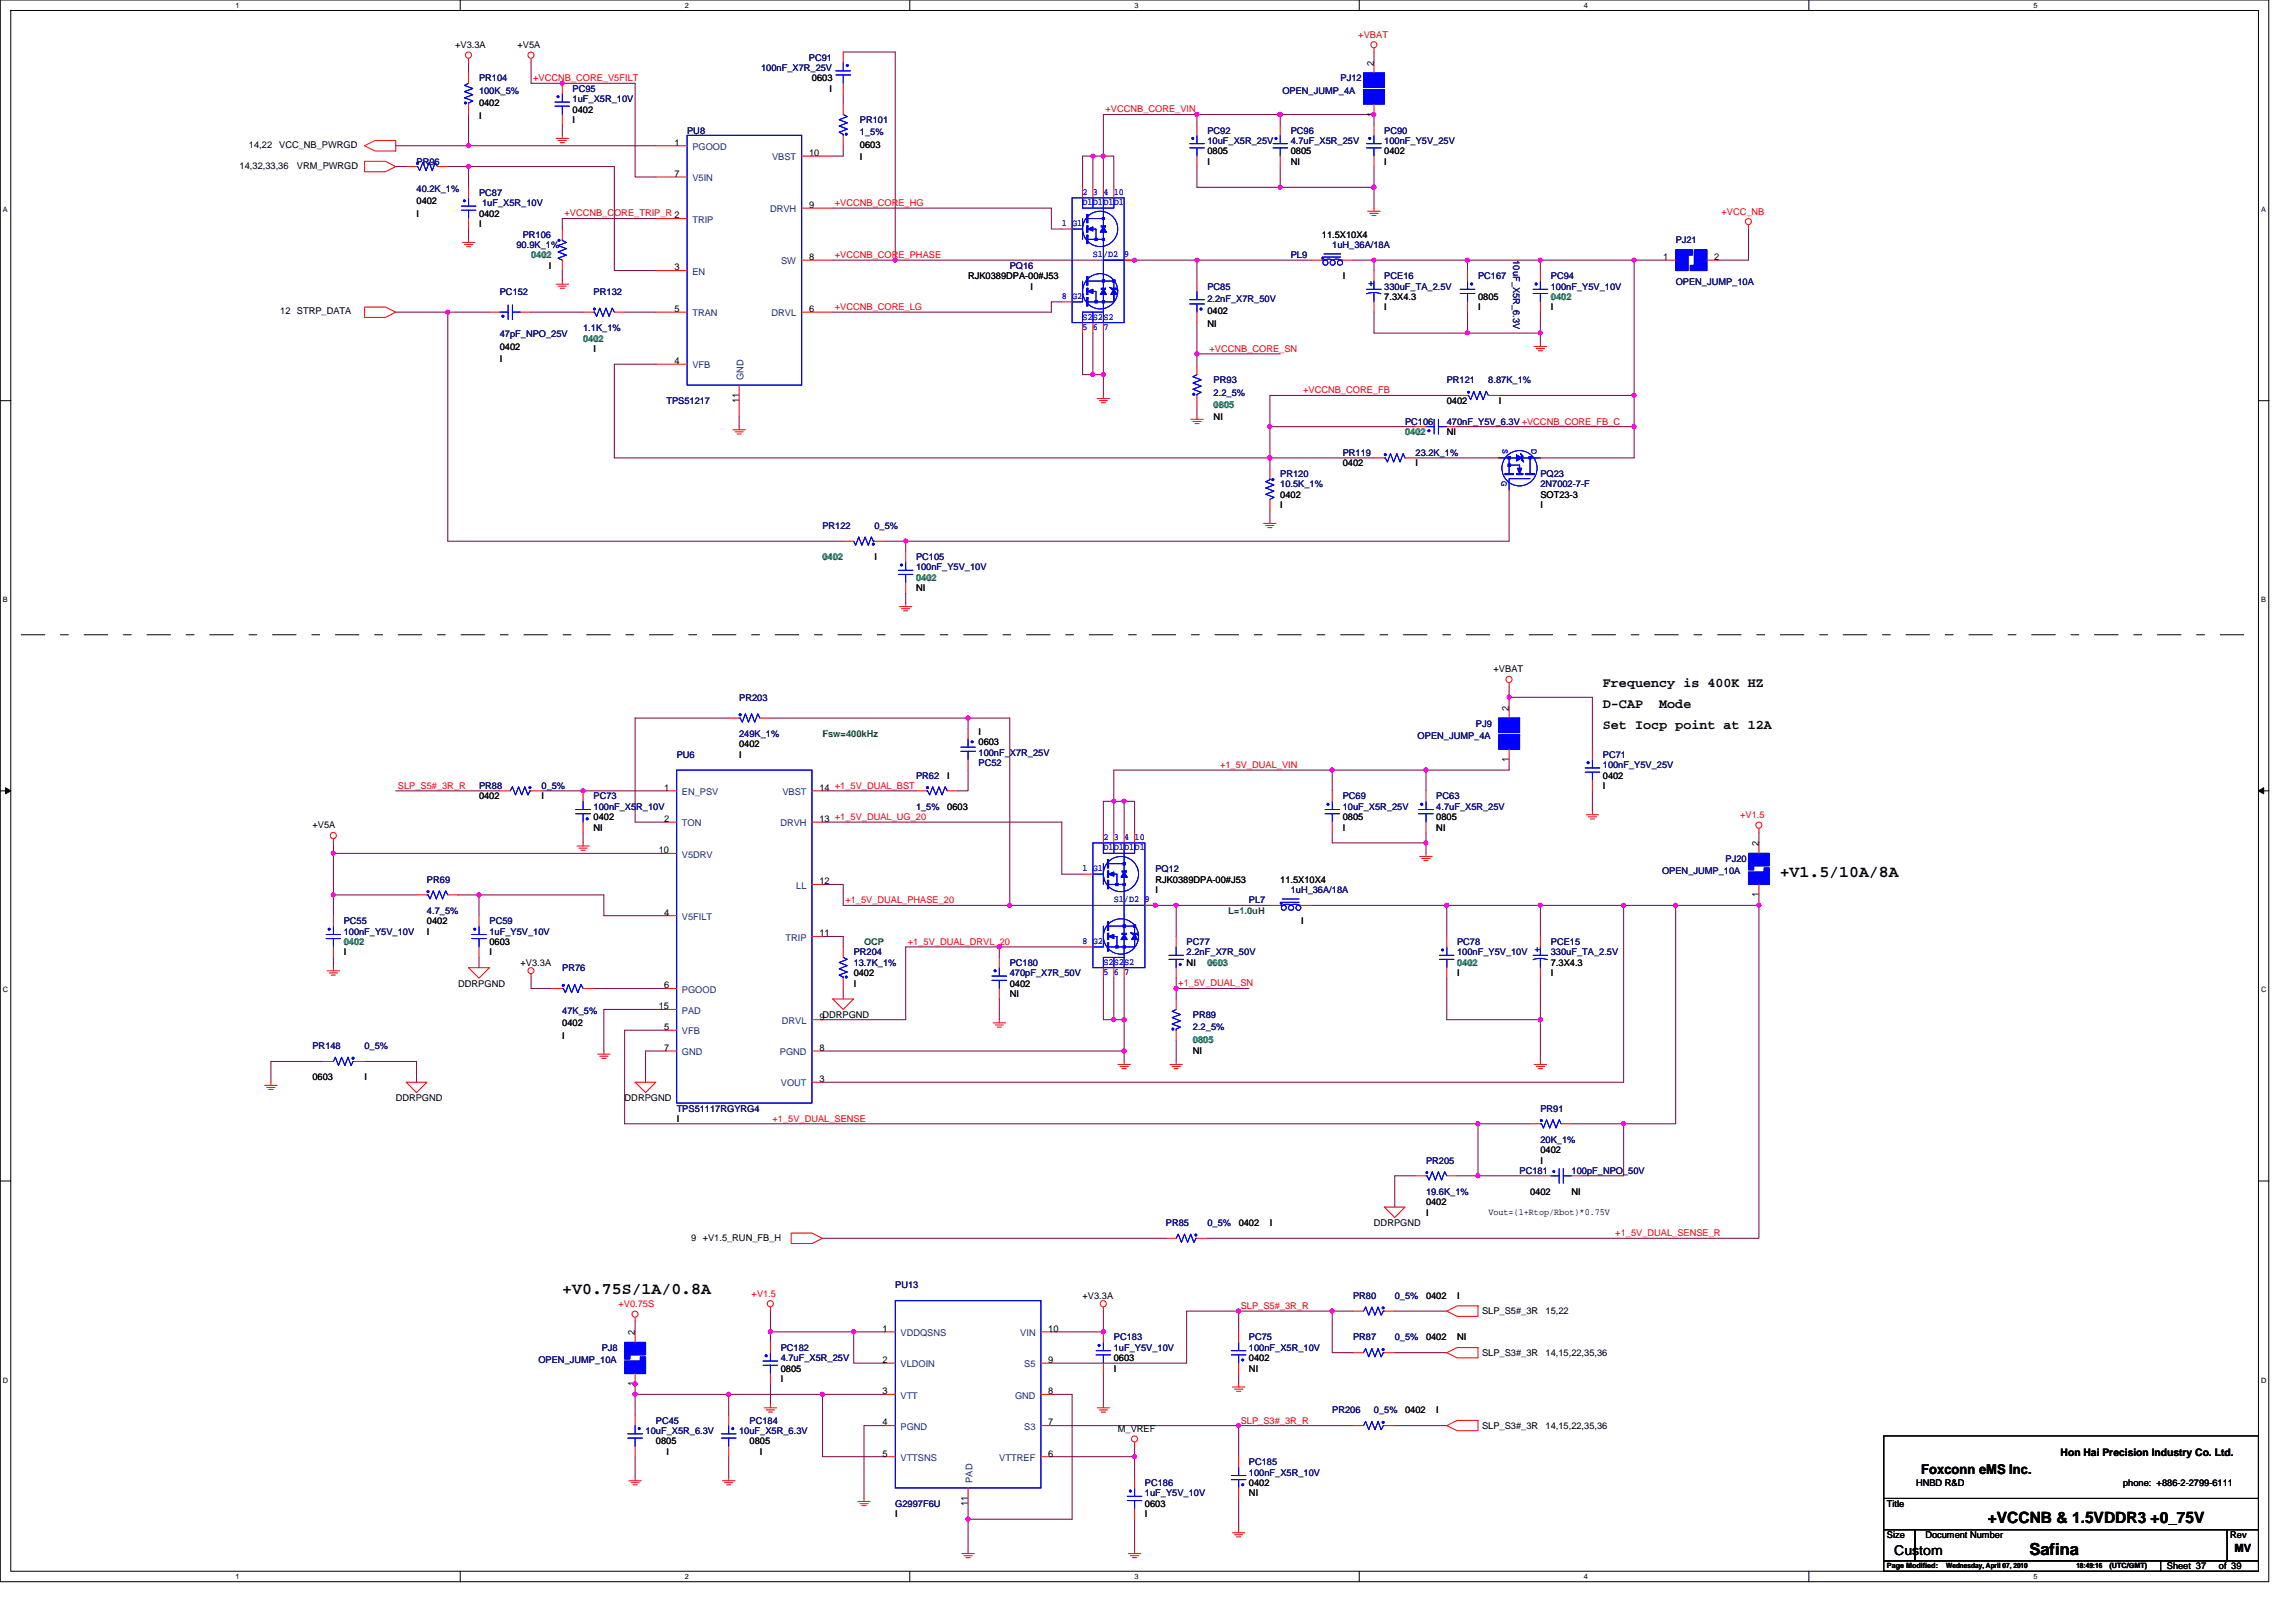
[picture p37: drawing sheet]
<svg xmlns="http://www.w3.org/2000/svg" width="297mm" height="210mm" viewBox="0 0 297 210" stroke-linecap="round" stroke-linejoin="round" font-family="sans-serif">
<defs><g id="words">
<g font-size="2.1">
<text x="230.2" y="113.5">+V1.5/10A/8A</text>
<text x="72.7" y="167.4">+V0.75S/1A/0.8A</text>
<text x="262.5" y="201.2">Safina</text>
</g>
<text font-size="2" x="257.2" y="197.1">+VCCNB &amp; 1.5VDDR3 +0_75V</text>
<g font-size="1.7">
<text x="207.4" y="88.9">Frequency is 400K HZ</text>
<text x="207.4" y="94.3">Set Iocp point at 12A</text>
<text x="207.4" y="91.6">D-CAP</text>
<text x="214.7" y="91.6">Mode</text>
<text x="248.6" y="190.8">Foxconn eMS Inc.</text>
<text x="245.1" y="201.2">Custom</text>
</g>
<text font-size="1.5" x="289.1" y="200.7">MV</text>
<text font-size="1.3" x="266.6" y="188.4">Hon Hai Precision Industry Co. Ltd.</text>
<g font-size="1.2" fill="#f00">
<text x="175.7" y="4.9">+VBAT</text>
<text x="69" y="10.5">+VCCNB_CORE_V5FILT</text>
<text x="143" y="14.5">+VCCNB_CORE_VIN</text>
<text x="73" y="28">+VCCNB_CORE_TRIP_R 2</text>
<text x="108" y="26.6">+VCCNB_CORE_HG</text>
<text x="222.7" y="27.8">+VCC_NB</text>
<text x="108" y="33.4">+VCCNB_CORE_PHASE</text>
<text x="108" y="40.1">+VCCNB_CORE_LG</text>
<text x="156.5" y="45.5">+VCCNB_CORE_SN</text>
<text x="168.6" y="50.9">+VCCNB_CORE_FB</text>
<text x="157.8" y="99.4">+1_5V_DUAL_VIN</text>
<text x="51.5" y="102">SLP_S5#_3R_R</text>
<text x="225.1" y="105.8">+V1.5</text>
<text x="109.4" y="116.9">+1_5V_DUAL_PHASE_20</text>
<text x="117.5" y="122.2">+1_5V_DUAL_DRVL_20</text>
<text x="152.4" y="127.6">+1_5V_DUAL_SN</text>
<text x="99.9" y="145.1">+1_5V_DUAL_SENSE</text>
<text x="209" y="159.9">+1_5V_DUAL_SENSE_R</text>
<text x="97.2" y="167.8">+V1.5</text>
<text x="80" y="169.1">+V0.75S</text>
<text x="160.5" y="169.4">SLP_S5#_3R_R</text>
<text x="160.5" y="184.2">SLP_S3#_3R_R</text>
</g>
<g font-size="1.2">
<text x="58.9" y="6.2">+V3.3A</text>
<text x="66.9" y="6.2">+V5A</text>
<text x="105" y="10.5">0603</text>
<text x="107.3" y="11.9">I</text>
<text x="177.7" y="8.5" transform="rotate(-90 177.7 8.5)">2</text>
<text x="62" y="13.8">0402</text>
<text x="62" y="15.4">I</text>
<text x="74.1" y="14.6">0402</text>
<text x="74.1" y="15.9">I</text>
<text x="177.7" y="15.1" transform="rotate(-90 177.7 15.1)">1</text>
<text x="31" y="21.8">14,32,33,36</text>
<text x="32.2" y="19.2">14,22</text>
<text x="36.1" y="19.2">VCC_NB_PWRGD</text>
<text x="38.4" y="21.8">VRM_PWRGD</text>
<text x="87.3" y="18.8">1</text>
<text x="87.3" y="22.9">7</text>
<text x="104.7" y="20.2">10</text>
<text x="111.2" y="19.2">0603</text>
<text x="111.2" y="20.8">I</text>
<text x="156.2" y="20">0805</text>
<text x="156.2" y="21.3">I</text>
<text x="167" y="20">0805</text>
<text x="167" y="21.3">NI</text>
<text x="179.1" y="20">0402</text>
<text x="179.1" y="21.3">I</text>
<text x="53.9" y="26.4">0402</text>
<text x="53.9" y="28">I</text>
<text x="62" y="28">0402</text>
<text x="62" y="29.4">I</text>
<text x="104.7" y="26.9">9</text>
<text x="71" y="34.8">I</text>
<text x="87.3" y="35">3</text>
<text x="104.7" y="33.6">8</text>
<text x="171" y="30.7">11.5X10X4</text>
<text x="215.2" y="33.6">1</text>
<text x="221.8" y="33.6">2</text>
<text x="36.3" y="40.7">12 STRP_DATA</text>
<text x="87.3" y="40.4">5</text>
<text x="104.7" y="40.4">6</text>
<text x="125.2" y="36.1">RJK0389DPA-00#J53</text>
<text x="133.3" y="37.5">I</text>
<text x="156.2" y="40.7">0402</text>
<text x="173.7" y="36.1">I</text>
<text x="179.1" y="38.8">7.3X4.3</text>
<text x="179.1" y="40.2">I</text>
<text x="191.2" y="38.8">0805</text>
<text x="191.2" y="40.2">I</text>
<text x="200.6" y="40.2">I</text>
<text x="64.7" y="45.3">0402</text>
<text x="64.7" y="46.9">I</text>
<text x="76.8" y="45.5">I</text>
<text x="87.3" y="47.1">4</text>
<text x="156.2" y="42.3">NI</text>
<text x="95.6" y="52.1" transform="rotate(-90 95.6 52.1)">11</text>
<text x="187.2" y="52.3">0402</text>
<text x="193.9" y="52.3">I</text>
<text x="157" y="54.3">NI</text>
<text x="187.2" y="56.3">NI</text>
<text x="165.6" y="64.4">0402</text>
<text x="165.6" y="65.7">I</text>
<text x="173.7" y="60.3">0402</text>
<text x="183.1" y="60.3">I</text>
<text x="199.3" y="64.4">SOT23-3</text>
<text x="199.3" y="65.7">I</text>
<text x="113.1" y="72.5">I</text>
<text x="118.5" y="76.5">NI</text>
<text x="193.2" y="87">+VBAT</text>
<text x="126.6" y="95.1">I</text>
<text x="195.2" y="91.9" transform="rotate(-90 195.2 91.9)">2</text>
<text x="95.6" y="96.7">0402</text>
<text x="95.6" y="98">I</text>
<text x="122.6" y="100.7">I</text>
<text x="126.6" y="96.4">0603</text>
<text x="195.2" y="98.6" transform="rotate(-90 195.2 98.6)">1</text>
<text x="207.4" y="100.7">0402</text>
<text x="40.4" y="107.2">+V5A</text>
<text x="62" y="103.4">0402</text>
<text x="70.1" y="103.4">I</text>
<text x="76.8" y="106.1">0402</text>
<text x="76.8" y="107.5">NI</text>
<text x="85.9" y="102.3">1</text>
<text x="85.9" y="106.3">2</text>
<text x="106" y="102.3">14 +1_5V_DUAL_BST</text>
<text x="106" y="106.3">13 +1_5V_DUAL_UG_20</text>
<text x="122.6" y="104.8">0603</text>
<text x="173.7" y="106.1">0805</text>
<text x="173.7" y="107.5">I</text>
<text x="185.8" y="106.1">0805</text>
<text x="185.8" y="107.5">NI</text>
<text x="207.4" y="102.1">I</text>
<text x="85.2" y="110.4">10</text>
<text x="227.5" y="109.5" transform="rotate(-90 227.5 109.5)">2</text>
<text x="55.2" y="119.6">0402</text>
<text x="85.9" y="118.4">4</text>
<text x="106" y="114.4">12</text>
<text x="149.5" y="114.2">RJK0389DPA-00#J53</text>
<text x="149.5" y="115.5">I</text>
<text x="165.6" y="114.2">11.5X10X4</text>
<text x="168.3" y="119.6">I</text>
<text x="227.5" y="116.1" transform="rotate(-90 227.5 116.1)">1</text>
<text x="44.5" y="123.6">I</text>
<text x="55.2" y="120.9">I</text>
<text x="63.3" y="122.3">0603</text>
<text x="63.3" y="123.6">I</text>
<text x="67.3" y="125">+V3.3A</text>
<text x="106" y="121.1">11</text>
<text x="153.5" y="125">NI</text>
<text x="200.6" y="125">7.3X4.3</text>
<text x="59.3" y="127.7">DDRPGND</text>
<text x="85.2" y="130.6">15</text>
<text x="85.9" y="127.9">6</text>
<text x="106" y="131.9">9DDRPGND</text>
<text x="110.4" y="126.3">0402</text>
<text x="110.4" y="127.7">I</text>
<text x="130.6" y="127.7">0402</text>
<text x="130.6" y="129">NI</text>
<text x="188.5" y="126.3">I</text>
<text x="200.6" y="126.3">I</text>
<text x="72.7" y="132.8">0402</text>
<text x="72.7" y="134.4">I</text>
<text x="85.9" y="133.3">5</text>
<text x="85.9" y="136">7</text>
<text x="106" y="136">8</text>
<text x="154.3" y="136.4">NI</text>
<text x="40.4" y="139.8">0603</text>
<text x="47.2" y="139.8">I</text>
<text x="51.2" y="142.5">DDRPGND</text>
<text x="80.8" y="142.5">DDRPGND</text>
<text x="106" y="140">3</text>
<text x="87.5" y="145.2">I</text>
<text x="199.3" y="149.2">0402</text>
<text x="184.5" y="155.9">0402</text>
<text x="197.9" y="154.6">0402</text>
<text x="199.3" y="150.5">I</text>
<text x="203.3" y="154.6">NI</text>
<text x="89.4" y="160.5">9 +V1.5_RUN_FB_H</text>
<text x="160.2" y="158.6">0402</text>
<text x="164.3" y="158.6">I</text>
<text x="177.8" y="158.6">DDRPGND</text>
<text x="184.5" y="157.3">I</text>
<text x="192.5" y="157.1">Vout=(1+Rtop/Rbot)*0.75V</text>
<text x="82.1" y="172.7" transform="rotate(-90 82.1 172.7)">2</text>
<text x="114.2" y="172.3">1</text>
<text x="135.6" y="172.3">10</text>
<text x="140.1" y="168">+V3.3A</text>
<text x="184.5" y="168">0402</text>
<text x="184.5" y="173.4">0402</text>
<text x="188.5" y="168">I</text>
<text x="188.5" y="173.4">NI</text>
<text x="191.7" y="170.1">SLP_S5#_3R</text>
<text x="200" y="170.1">15,22</text>
<text x="82.1" y="179.3" transform="rotate(-90 82.1 179.3)">1</text>
<text x="101" y="177.5">0805</text>
<text x="101" y="178.8">I</text>
<text x="114.2" y="176.3">2</text>
<text x="135.6" y="176.3">9</text>
<text x="144.1" y="176.1">0603</text>
<text x="144.1" y="177.5">I</text>
<text x="161.6" y="176.1">0402</text>
<text x="161.6" y="177.5">NI</text>
<text x="191.7" y="175.5">SLP_S3#_3R</text>
<text x="200" y="175.5">14,15,22,35,36</text>
<text x="114.2" y="184.4">4</text>
<text x="114.2" y="180.4">3</text>
<text x="135.6" y="180.4">8</text>
<text x="135.6" y="184.4">7</text>
<text x="144.6" y="185.3">M_VREF</text>
<text x="181.8" y="182.8">0402</text>
<text x="185.8" y="182.8">I</text>
<text x="191.7" y="184.9">SLP_S3#_3R</text>
<text x="200" y="184.9">14,15,22,35,36</text>
<text x="84.9" y="186.9">0805</text>
<text x="86.2" y="188.2">I</text>
<text x="97" y="186.9">0805</text>
<text x="98.3" y="188.2">I</text>
<text x="114.2" y="188.4">5</text>
<text x="135.6" y="188.4">6</text>
<text x="115.8" y="196.3">I</text>
<text x="125.2" y="194.8" transform="rotate(-90 125.2 194.8)">11</text>
<text x="148.1" y="195">0603</text>
<text x="148.1" y="196.3">I</text>
<text x="161.6" y="192.3">0402</text>
<text x="161.6" y="193.6">NI</text>
<text x="244.1" y="195">Title</text>
<text x="247.9" y="192.3">HNBD R&amp;D</text>
<text x="274.7" y="192.3">phone: +886-2-2799-6111</text>
<text x="244.1" y="199">Size</text>
<text x="249.1" y="199">Document Number</text>
<text x="280.3" y="203">Sheet 37</text>
<text x="287.1" y="203">of 39</text>
<text x="288.5" y="199">Rev</text>
</g>
<g font-size="1.2" fill="#000080">
<text x="62" y="10.5">PR104</text>
<text x="74.1" y="11.9">PC95</text>
<text x="98.5" y="9.2">100nF_X7R_25V</text>
<text x="104.6" y="7.8">PC91</text>
<text x="173.4" y="10.5">PJ12</text>
<text x="62" y="12.1">100K_5%</text>
<text x="74.1" y="13.2">1uF_X5R_10V</text>
<text x="88.9" y="17.3">PU8</text>
<text x="111.2" y="15.9">PR101</text>
<text x="111.2" y="17.5">1_5%</text>
<text x="156.2" y="17.3">PC92</text>
<text x="165.9" y="12.1">OPEN_JUMP_4A</text>
<text x="167" y="17.3">PC96</text>
<text x="179.1" y="17.3">PC90</text>
<text x="53.9" y="21.3">PR96</text>
<text x="156.2" y="18.6">10uF_X5R_25V</text>
<text x="167" y="18.6">4.7uF_X5R_25V</text>
<text x="179.1" y="18.6">100nF_Y5V_25V</text>
<text x="53.9" y="24.8">40.2K_1%</text>
<text x="62" y="25.3">PC87</text>
<text x="62.4" y="26.7">1uF_X5R_10V</text>
<text x="66.8" y="32.1">90.9K_1%</text>
<text x="67.6" y="30.7">PR106</text>
<text x="130.6" y="34.8">PQ16</text>
<text x="167" y="33.4">PL9</text>
<text x="172.4" y="32.1">1uH_36A/18A</text>
<text x="195.7" y="33.7" transform="rotate(90 195.7 33.7)">10uF_X5R_6.3V</text>
<text x="216.8" y="31.4">PJ21</text>
<text x="64.7" y="38.1">PC152</text>
<text x="76.8" y="38.1">PR132</text>
<text x="156.2" y="37.5">PC85</text>
<text x="156.2" y="39.1">2.2nF_X7R_50V</text>
<text x="179.1" y="36.1">PCE16</text>
<text x="179.1" y="37.5">330uF_TA_2.5V</text>
<text x="191.2" y="36.1">PC167</text>
<text x="200.6" y="36.1">PC94</text>
<text x="200.6" y="37.5">100nF_Y5V_10V</text>
<text x="216.8" y="36.9">OPEN_JUMP_10A</text>
<text x="64.7" y="43.6">47pF_NPO_25V</text>
<text x="75.4" y="42.8">1.1K_1%</text>
<text x="86.2" y="52.3">TPS51217</text>
<text x="157" y="49.6">PR93</text>
<text x="157" y="51.2">2.2_5%</text>
<text x="187.2" y="49.6">PR121</text>
<text x="192.5" y="49.6">8.87K_1%</text>
<text x="173.7" y="59">PR119</text>
<text x="181.8" y="54.9">PC106</text>
<text x="183.1" y="59">23.2K_1%</text>
<text x="187.2" y="54.9">470nF_Y5V_6.3V +VCCNB_CORE_FB_C</text>
<text x="165.6" y="61.7">PR120</text>
<text x="165.6" y="63">10.5K_1%</text>
<text x="199.3" y="61.7">PQ23</text>
<text x="199.3" y="63">2N7002-7-F</text>
<text x="106.4" y="68.4">PR122</text>
<text x="113.1" y="68.4">0_5%</text>
<text x="118.5" y="72.5">PC105</text>
<text x="118.5" y="73.8">100nF_Y5V_10V</text>
<text x="95.6" y="90.6">PR203</text>
<text x="95.6" y="95.3">249K_1%</text>
<text x="183.4" y="95.6">OPEN_JUMP_4A</text>
<text x="190.9" y="94">PJ9</text>
<text x="87.5" y="98">PU6</text>
<text x="118.5" y="100.7">PR62</text>
<text x="126.6" y="99.1">PC52</text>
<text x="126.6" y="97.8">100nF_X7R_25V</text>
<text x="207.4" y="98">PC71</text>
<text x="207.4" y="99.4">100nF_Y5V_25V</text>
<text x="62" y="102.1">PR88</text>
<text x="70.1" y="102.1">0_5%</text>
<text x="76.8" y="103.4">PC73</text>
<text x="76.8" y="104.8">100nF_X5R_10V</text>
<text x="118.5" y="104.8">1_5%</text>
<text x="173.7" y="103.4">PC69</text>
<text x="173.7" y="104.8">10uF_X5R_25V</text>
<text x="185.8" y="103.4">PC63</text>
<text x="185.8" y="104.8">4.7uF_X5R_25V</text>
<text x="149.5" y="112.8">PQ12</text>
<text x="215" y="113.1">OPEN_JUMP_10A</text>
<text x="223.2" y="111.5">PJ20</text>
<text x="44.5" y="119.6">PC55</text>
<text x="55.2" y="114.2">PR69</text>
<text x="55.2" y="118.2">4.7_5%</text>
<text x="63.3" y="119.6">PC59</text>
<text x="161.6" y="116.9">PL7</text>
<text x="167" y="115.5">1uH_36A/18A</text>
<text x="44.5" y="120.9">100nF_Y5V_10V</text>
<text x="63.3" y="120.9">1uF_Y5V_10V</text>
<text x="72.7" y="125.6">PR76</text>
<text x="110.4" y="123.6">PR204</text>
<text x="110.4" y="125">13.7K_1%</text>
<text x="130.6" y="125">PC180</text>
<text x="153.5" y="122.3">PC77</text>
<text x="153.5" y="123.6">2.2nF_X7R_50V</text>
<text x="188.5" y="122.3">PC78</text>
<text x="188.5" y="123.6">100nF_Y5V_10V</text>
<text x="200.6" y="122.3">PCE15</text>
<text x="200.6" y="123.6">330uF_TA_2.5V</text>
<text x="72.7" y="131.1">47K_5%</text>
<text x="130.6" y="126.3">470pF_X7R_50V</text>
<text x="154.3" y="131.7">PR89</text>
<text x="40.4" y="135.7">PR148</text>
<text x="47.2" y="135.7">0_5%</text>
<text x="154.3" y="133.3">2.2_5%</text>
<text x="87.5" y="143.8">TPS51117RGYRG4</text>
<text x="199.3" y="143.8">PR91</text>
<text x="199.3" y="147.8">20K_1%</text>
<text x="184.5" y="150.5">PR205</text>
<text x="184.5" y="154.6">19.6K_1%</text>
<text x="196.6" y="151.9">PC181</text>
<text x="203.3" y="151.9">100pF_NPO_50V</text>
<text x="150.8" y="158.6">PR85</text>
<text x="156.2" y="158.6">0_5%</text>
<text x="115.8" y="166.7">PU13</text>
<text x="144.1" y="173.4">PC183</text>
<text x="161.6" y="173.4">PC75</text>
<text x="175" y="168">PR80</text>
<text x="175" y="173.4">PR87</text>
<text x="180.4" y="168">0_5%</text>
<text x="180.4" y="173.4">0_5%</text>
<text x="69.7" y="176.4">OPEN_JUMP_10A</text>
<text x="77.8" y="174.8">PJ8</text>
<text x="101" y="174.8">PC182</text>
<text x="101" y="176.1">4.7uF_X5R_25V</text>
<text x="144.1" y="174.8">1uF_Y5V_10V</text>
<text x="161.6" y="174.8">100nF_X5R_10V</text>
<text x="83.5" y="185.5">10uF_X5R_6.3V</text>
<text x="84.9" y="184.2">PC45</text>
<text x="95.6" y="185.5">10uF_X5R_6.3V</text>
<text x="97" y="184.2">PC184</text>
<text x="172.4" y="182.8">PR206</text>
<text x="177.8" y="182.8">0_5%</text>
<text x="161.6" y="189.6">PC185</text>
<text x="161.6" y="190.9">100nF_X5R_10V</text>
<text x="115.8" y="195">G2997F6U</text>
<text x="148.1" y="192.3">PC186</text>
<text x="148.1" y="193.6">1uF_Y5V_10V</text>
</g>
<g font-size="1.2" fill="#004080">
<text x="89.6" y="19.4">PGOOD</text>
<text x="89.6" y="23.5">V5IN</text>
<text x="99.9" y="20.7">VBST</text>
<text x="89.6" y="28.8">TRIP</text>
<text x="99.6" y="27.5">DRVH</text>
<text x="89.6" y="35.6">EN</text>
<text x="101" y="34.2">SW</text>
<text x="89.6" y="40.9">TRAN</text>
<text x="99.8" y="40.9">DRVL</text>
<text x="89.6" y="47.7">VFB</text>
<text x="96.2" y="49.1" transform="rotate(-90 96.2 49.1)">GND</text>
<text x="88.2" y="102.9">EN_PSV</text>
<text x="88.2" y="106.9">TON</text>
<text x="101" y="106.9">DRVH</text>
<text x="101.2" y="102.9">VBST</text>
<text x="88.2" y="111">V5DRV</text>
<text x="88.2" y="119">V5FILT</text>
<text x="103" y="115">LL</text>
<text x="101.6" y="121.7">TRIP</text>
<text x="88.2" y="128.4">PGOOD</text>
<text x="88.2" y="131.1">PAD</text>
<text x="88.2" y="133.8">VFB</text>
<text x="88.2" y="136.5">GND</text>
<text x="100.9" y="136.5">PGND</text>
<text x="101.2" y="132.5">DRVL</text>
<text x="101" y="140.6">VOUT</text>
<text x="116.5" y="172.9">VDDQSNS</text>
<text x="132" y="172.9">VIN</text>
<text x="116.5" y="176.9">VLDOIN</text>
<text x="132.5" y="176.9">S5</text>
<text x="116.5" y="185">PGND</text>
<text x="116.5" y="181">VTT</text>
<text x="131.3" y="181">GND</text>
<text x="132.5" y="185">S3</text>
<text x="116.5" y="189">VTTSNS</text>
<text x="125.8" y="191.8" transform="rotate(-90 125.8 191.8)">PAD</text>
<text x="129.3" y="189">VTTREF</text>
</g>
<g font-size="1.2" fill="#00f">
<text x="137.4" y="29.3">1 G1</text>
<text x="140.1" y="25.2">2 3 4</text>
<text x="140.1" y="26.6">D1D1D1D1</text>
<text x="144.1" y="25.2">10</text>
<text x="141.4" y="33.3">S1/D2</text>
<text x="145.4" y="33.3">9</text>
<text x="137.4" y="38.7">8 G2</text>
<text x="140.1" y="41.4">S2S2S2</text>
<text x="177" y="36.4" transform="rotate(90 177 36.4)">+</text>
<text x="140.1" y="42.7">5 6 7</text>
<text x="140.1" y="112.7">1 G1</text>
<text x="142.7" y="108.7">2 3 4</text>
<text x="142.7" y="110">D1D1D1D1</text>
<text x="146.8" y="108.7">10</text>
<text x="144.1" y="116.8">S1/D2</text>
<text x="148.1" y="116.8">9</text>
<text x="140.1" y="122.1">8 G2</text>
<text x="142.7" y="124.8">S2S2S2</text>
<text x="198.6" y="122.5" transform="rotate(90 198.6 122.5)">+</text>
<text x="142.7" y="126.2">5 6 7</text>
</g>
<g font-size="1.2" fill="#008040">
<text x="68.7" y="33.4">0402</text>
<text x="200.6" y="38.8">0402</text>
<text x="75.4" y="44.2">0402</text>
<text x="157" y="52.8">0805</text>
<text x="181.8" y="56.3">0402</text>
<text x="106.4" y="72.5">0402</text>
<text x="118.5" y="75.2">0402</text>
<text x="44.5" y="122.3">0402</text>
<text x="156.2" y="125">0603</text>
<text x="188.5" y="125">0402</text>
<text x="154.3" y="134.9">0805</text>
</g>
<g font-size="1.2" fill="#008000">
<text x="106.4" y="95.4">Fsw=400kHz</text>
<text x="158.9" y="118.3">L=1.0uH</text>
<text x="111.8" y="122.3">OCP</text>
</g>
<g font-size="1">
<text x="30.5" y="1">1</text>
<text x="88.6" y="1">2</text>
<text x="146.8" y="1">3</text>
<text x="204.9" y="1">4</text>
<text x="263.1" y="1">5</text>
<text x=".4" y="27.4">A</text>
<text x="292.5" y="27.4">A</text>
<text x=".4" y="77.9">B</text>
<text x="292.5" y="77.9">B</text>
<text x=".4" y="128.4">C</text>
<text x="292.5" y="128.4">C</text>
<text x=".4" y="178.9">D</text>
<text x="292.5" y="178.9">D</text>
<text x="30.5" y="204.3">1</text>
<text x="88.6" y="204.3">2</text>
<text x="146.8" y="204.3">3</text>
<text x="204.9" y="204.3">4</text>
<text x="263.1" y="204.3">5</text>
</g>
<g font-size=".9" fill="#00f">
<text x="194.4" y="58" transform="rotate(90 194.4 58)">S</text>
<text x="198.1" y="58" transform="rotate(90 198.1 58)">D</text>
<text x="194.2" y="62.2" transform="rotate(90 194.2 62.2)">G</text>
</g>
<g font-size=".9">
<text x="244.1" y="202.9">Page Modified:</text>
<text x="251.8" y="202.9">Wednesday, April 07, 2010</text>
<text x="268.6" y="202.9">18:49:16</text>
<text x="272.9" y="202.9">(UTC/GMT)</text>
</g>
</g></defs>
<path d="M0 0h293.5v204.6h-293.5zM1.4 1.4h290.8v201.9h-290.8z" fill="none" stroke="#000" stroke-width=".13"/>
<g fill="#fff">
<path d="M30.5 .1h.5v1.1h-.5z"/>
<path d="M30.5 203.4h.5v1.1h-.5z"/>
</g>
<path d="M59.5 0v1.4M59.5 203.3v1.3" fill="none" stroke="#000" stroke-width=".13"/>
<g fill="#fff">
<path d="M88.6 .1h.5v1.1h-.5z"/>
<path d="M88.6 203.4h.5v1.1h-.5z"/>
</g>
<path d="M117.7 0v1.4M117.7 203.3v1.3" fill="none" stroke="#000" stroke-width=".13"/>
<g fill="#fff">
<path d="M146.8 .1h.5v1.1h-.5z"/>
<path d="M146.8 203.4h.5v1.1h-.5z"/>
</g>
<path d="M175.8 0v1.4M175.8 203.3v1.3" fill="none" stroke="#000" stroke-width=".13"/>
<g fill="#fff">
<path d="M204.9 .1h.5v1.1h-.5z"/>
<path d="M204.9 203.4h.5v1.1h-.5z"/>
</g>
<path d="M234 0v1.4M234 203.3v1.3" fill="none" stroke="#000" stroke-width=".13"/>
<g fill="#fff">
<path d="M263.1 .1h.5v1.1h-.5z"/>
<path d="M263.1 203.4h.5v1.1h-.5z"/>
<path d="M.4 26.6h.6v1h-.6z"/>
<path d="M292.5 26.6h.7v1h-.7z"/>
<path d="M.4 77.1h.6v1h-.6z"/>
<path d="M292.5 77.1h.7v1h-.7z"/>
</g>
<path d="M0 51.8h1.4M292.2 51.8h1.3" fill="none" stroke="#000" stroke-width=".13"/>
<g fill="#fff">
<path d="M.4 127.6h.7v1h-.7z"/>
<path d="M292.5 127.6h.7v1h-.7z"/>
</g>
<path d="M0 102.3h1.4M292.2 102.3h1.3" fill="none" stroke="#000" stroke-width=".13"/>
<path d="M.7 101.9l.7 .4-.7 .4zM292.2 102.3l.7-.4v.8z" fill="#000" stroke="#000" stroke-width=".13"/>
<g fill="#fff">
<path d="M.4 178h.7v1.1h-.7z"/>
<path d="M292.5 178h.7v1.1h-.7z"/>
</g>
<path d="M0 152.8h1.4M292.2 152.8h1.3M243.7 185.8h48.5v8.1h-48.5zM243.7 193.9h48.5v4h-48.5zM243.7 197.9h4.1v4h-4.1zM247.8 197.9h40.3v4h-40.3zM288.1 197.9h4.1v4h-4.1zM243.7 201.9h35.8v1.4h-35.8zM279.5 201.9h12.7v1.4h-12.7z" fill="none" stroke="#000" stroke-width=".13"/>
<g fill="none" stroke="#800040" stroke-width=".13">
<path d="M51.2 18.9h9.4M60.6 18.9h24.3M60.6 8.1v1.3M60.6 14.8v4.1M68.7 8.1v2.7h13.5v12.1h2.7M72.7 16.2v1.3M109.1 12.1v1.4M109.1 6.7h6.7v27M109.1 18.9v1.3h-1.4M154.9 14.8h-12.2v5.4M154.9 14.8v1.4M154.9 14.8h10.7"/>
<path d="M165.6 14.8h12.2v1.4M165.6 14.8v1.4M177.8 6.7v1.4M51.2 21.5h1.4M57.9 21.5h2.7M60.6 21.5v2.7M60.6 29.6v1.4M60.6 21.5h18.9v13.5h5.4M72.7 35v1.4M84.9 28.3h-12.2v1.3M107.7 26.9h28.3v2.7h1.4M107.7 33.7h8.1"/>
<path d="M115.8 33.7h39.1M137.4 39.1h-1.4v1.3h-28.3M141.4 20.2h-1.3v4M141.4 20.2h1.3M141.4 20.2v4M142.7 20.2h1.4v4M142.7 20.2v4M154.9 33.7v2.7M154.9 33.7h14.8M154.9 21.5v2.7h10.7M165.6 21.5v2.7M165.6 24.2h12.2"/>
<path d="M175 33.7h2.8M177.8 21.5v2.7M177.8 33.7v1.3M177.8 33.7h12.1v1.3M177.8 24.2v2.7M189.9 33.7h9.4M199.3 33.7v1.3M199.3 33.7h12.1v17.5M211.4 33.7h4M226.2 29.6v4.1h-4M51.2 40.4h6.7M57.9 40.4v29.6h51.2"/>
<path d="M57.9 40.4h5.4M68.7 40.4h6.7M80.8 40.4h4.1M84.9 47.1h-5.4v12.1h84.8M95.6 53.8v1.4M140.1 43.1v5.4h2.6M141.4 43.1v5.4M142.7 43.1v5.4M142.7 48.5v2.7M154.9 45.8v1.3M154.9 41.7v4.1M154.9 52.5v1.3"/>
<path d="M154.9 45.8h10.7M164.3 55.2h18.8M164.3 59.2v1.4M164.3 55.2v4M164.3 59.2h13.5M183.1 59.2h10.8M188.5 55.2h22.9M188.5 51.2h-24.2v4M189.9 40.4v2.7h-12.1v-2.7M189.9 43.1h9.4v1.3M193.9 51.2h17.5M199.3 40.4v2.7"/>
<path d="M211.4 51.2v4M211.4 55.2v4h-12.1M114.5 70h2.7M117.2 76.8v1.3M117.2 70v1.4M164.3 66v1.3M195.2 63.3v6.7h-78M94.3 92.9h-12.1v13.5h4M99.7 92.9h25.5v1.3M125.2 99.6v2.7h-1.3M125.2 92.9h5.4v24.2M172.4 99.6h12.1v2.7"/>
<path d="M195.2 90.2v1.3M195.2 98.3v1.3h-10.7M195.2 90.2h10.8v6.7M195.2 88.9v1.3M43.1 109.1v1.3M43.1 110.4h43.1M43.1 115.8v2.7M43.1 115.8h10.8M43.1 110.4v5.4M51.2 102.3h13.5M59.3 115.8h2.7M62 115.8h16.1v2.7h8.1"/>
<path d="M62 115.8v2.7M70.1 102.3h16.1M75.4 107.7v1.4M106.4 106.4h31v6.7h2.7M106.4 102.3h12.1M106.4 114.4h2.7v2.7h21.5M130.6 117.1h21.6M144.1 103.7h1.3M144.1 103.7v4M144.1 103.7h-1.4v4M145.4 103.7h1.4v4M145.4 103.7v4"/>
<path d="M152.2 117.1v4.1M152.2 117.1h12.1M169.7 117.1h17.5v4.1M172.4 107.7v1.4h12.1M172.4 102.3v-2.7h-28.3v4.1M184.5 107.7v1.4M184.5 109.1v1.3M187.2 117.1h12.1M199.3 117.1v4.1M199.3 117.1h10.8M206 102.3v2.7M210.1 117.1h6.7"/>
<path d="M210.1 117.1v22.9h-103.7M216.8 117.1v28.3h-6.7M216.8 117.1h10.8M227.6 117.1v43.1h-71.4M227.6 107.7v1.4M227.6 115.8v1.3M41.8 137.3h-6.8v2.7M43.1 123.9v1.3M47.2 137.3h6.7v2.7M62 123.9v1.3M68.7 126.6v1.3h2.7M76.8 127.9h9.4"/>
<path d="M86.2 136h-2.7v4M86.2 133.3h-5.4v12.1h110.4M86.2 130.6h-8.1v5.4M106.4 121.2h2.7v1.3M106.4 136h39M109.1 127.9v1.3M129.3 129.2v2.7M129.3 122.5h10.8M129.3 123.9v-1.4h-12.1v9.4h-10.8M142.7 126.6v5.3h1.4M144.1 131.9h1.3M144.1 126.6v5.3"/>
<path d="M145.4 131.9v4.1M145.4 126.6v5.3M145.4 136v1.3M152.2 127.9v1.3M152.2 134.6v2.7M152.2 126.6v1.3M152.2 127.9h9.4M187.2 126.6v5.3h12.1M199.3 131.9v5.4M199.3 126.6v5.3M183.1 152.1h-2.7v4.1M188.5 152.1h10.8"/>
<path d="M191.2 145.4h6.7M191.2 145.4v6.7M203.3 145.4h6.8M210.1 145.4v6.7h-5.4M82.2 171v1.3M82.2 179v1.4M99.7 172.3v1.4M99.7 169.6v2.7M99.7 179v2.7M99.7 172.3h10.7v4.1h4.1M106.4 160.2h44.4M110.4 172.3h4.1"/>
<path d="M142.7 169.6v2.7h-6.7M142.7 177.7v4M160.2 169.6h-6.7v6.8h-17.5M160.2 169.6v2.7M160.2 169.6h12.2M160.2 177.7v1.3M172.4 169.6v5.4h2.6M172.4 169.6h2.6M180.4 169.6h6.8M180.4 175h6.8M82.2 180.4h12.1v2.7M82.2 188.5v2.7"/>
<path d="M82.2 180.4v2.7M94.3 188.5v2.7M94.3 180.4h12.1v8.1h8.1M106.4 180.4h8.1M114.5 184.4h-2.7v9.5M125.2 193.9v2.7M125.2 196.6v4M136 188.5h10.8M136 184.4h24.2M136 180.4h2.7v16.2h-13.5M146.8 187.1v1.4M146.8 196.6v4"/>
<path d="M146.8 188.5v2.7M160.2 184.4v4.1M160.2 193.9v4M160.2 184.4h14.8M180.4 184.4h6.8"/>
</g>
<g fill="#f0f" stroke="#f0f" stroke-width=".13">
<circle cx="199.3" cy="43.1" r=".26"/>
<circle cx="189.9" cy="43.1" r=".26"/>
<circle cx="189.9" cy="33.7" r=".26"/>
<circle cx="199.3" cy="33.7" r=".26"/>
<circle cx="142.7" cy="20.2" r=".26"/>
<circle cx="115.8" cy="33.7" r=".26"/>
<circle cx="164.3" cy="59.2" r=".26"/>
<circle cx="146.8" cy="33.7" r=".26"/>
<circle cx="142.7" cy="48.5" r=".27"/>
<circle cx="72.7" cy="10.8" r=".27"/>
<circle cx="154.8" cy="45.8" r=".26"/>
<circle cx="60.6" cy="18.8" r=".26"/>
<circle cx="154.9" cy="33.7" r=".25"/>
<circle cx="141.4" cy="48.5" r=".26"/>
<circle cx="60.6" cy="21.5" r=".26"/>
<circle cx="165.6" cy="14.8" r=".27"/>
<circle cx="177.7" cy="24.2" r=".26"/>
<circle cx="165.6" cy="24.2" r=".27"/>
<circle cx="211.4" cy="33.7" r=".25"/>
<circle cx="141.4" cy="20.2" r=".25"/>
<circle cx="154.8" cy="14.8" r=".26"/>
<circle cx="177.7" cy="14.8" r=".26"/>
<circle cx="57.9" cy="40.4" r=".26"/>
<circle cx="211.4" cy="55.2" r=".26"/>
<circle cx="211.4" cy="51.1" r=".26"/>
<circle cx="191.2" cy="152.1" r=".26"/>
<circle cx="210" cy="145.4" r=".27"/>
<circle cx="187.2" cy="117.1" r=".26"/>
<circle cx="149.5" cy="117.1" r=".26"/>
<circle cx="172.3" cy="99.6" r=".27"/>
<circle cx="184.5" cy="109" r=".26"/>
<circle cx="210" cy="117.1" r=".26"/>
<circle cx="144.1" cy="131.9" r=".26"/>
<circle cx="129.3" cy="122.5" r=".27"/>
<circle cx="130.6" cy="117.1" r=".25"/>
<circle cx="145.4" cy="136" r=".27"/>
<circle cx="75.4" cy="102.3" r=".27"/>
<circle cx="195.2" cy="90.2" r=".25"/>
<circle cx="43.1" cy="115.8" r=".26"/>
<circle cx="43.1" cy="110.4" r=".25"/>
<circle cx="227.6" cy="117.1" r=".26"/>
<circle cx="216.8" cy="117.1" r=".26"/>
<circle cx="199.3" cy="117.1" r=".26"/>
<circle cx="152.2" cy="117.1" r=".26"/>
<circle cx="62" cy="115.8" r=".27"/>
<circle cx="144.1" cy="103.7" r=".25"/>
<circle cx="184.5" cy="99.6" r=".26"/>
<circle cx="152.2" cy="127.9" r=".26"/>
<circle cx="199.3" cy="131.9" r=".27"/>
<circle cx="145.4" cy="131.9" r=".27"/>
<circle cx="125.2" cy="92.9" r=".27"/>
<circle cx="145.4" cy="103.7" r=".26"/>
<circle cx="191.2" cy="145.4" r=".26"/>
<circle cx="164.3" cy="55.2" r=".26"/>
<circle cx="110.4" cy="172.3" r=".26"/>
<circle cx="99.7" cy="172.3" r=".27"/>
<circle cx="94.3" cy="180.4" r=".26"/>
<circle cx="172.3" cy="169.6" r=".27"/>
<circle cx="106.4" cy="180.4" r=".27"/>
<circle cx="146.8" cy="188.5" r=".26"/>
<circle cx="125.2" cy="196.5" r=".27"/>
<circle cx="142.7" cy="172.3" r=".27"/>
<circle cx="82.2" cy="180.4" r=".27"/>
<circle cx="160.2" cy="184.4" r=".26"/>
<circle cx="82.2" cy="179" r=".27"/>
<circle cx="117.2" cy="70" r=".25"/>
<circle cx="160.2" cy="169.6" r=".27"/>
<circle cx="177.7" cy="33.7" r=".25"/>
</g>
<g fill="none" stroke="#f00" stroke-width=".13">
<path d="M47.2 18.9l1.3-.7h2.7v1.3h-2.7zM60.6 7.6v.5M60.6 9.4v1.4M60.6 13.5v1.3M68.7 7.6v.5M71.9 17.9h1.7M72.2 18.2h1.1M72.5 18.5h.5M72.7 17.5v.4M72.7 10.8v1.3M72.7 14.8v1.4M84.9 18.9h4"/>
<path d="M109.1 6.7v1.4M109.1 10.8v1.3M109.1 13.5v1.3M109.1 17.5v1.4M154.9 16.2v1.3M165.6 16.2v1.3M177.8 6.2v.5M177.8 8.1v1.3M177.8 13.5v1.3M177.8 16.2v1.3M47.2 20.9h2.7l1.3 .6-1.3 .7h-2.7zM47.2 39.7h2.7l1.3 .7-1.3 .7h-2.7z"/>
<path d="M59.8 31.4h1.6M60.1 31.6h1.1M60.4 31.9h.5M60.6 31v.4M60.6 24.2v1.4M60.6 28.3v1.3M71.9 36.8h1.7M72.2 37h1.1M72.5 37.3h.5M72.7 36.4v.4M72.7 29.6v1.4M72.7 33.7v1.3"/>
<path d="M84.9 22.9h4M84.9 28.3h4M84.9 35h4M103.7 33.7h4M103.7 26.9h4M103.7 20.2h4M137.4 39.1h1.3M137.4 29.6h1.3M140.1 24.2v1.4M141.4 24.2v1.4M142.7 24.2v1.4M144.1 24.2v1.4"/>
<path d="M145.4 33.7h1.4M154.9 20.2v1.3M154.9 36.4v1.3M165.6 20.2v1.3M169.7 33.7h1.3M173.7 33.7h1.3M176.9 27.3h1.7M177.2 27.6h1.1M177.5 27.9h.5M177.8 20.2v1.3M177.8 35v1.4M177.8 39.1v1.3"/>
<path d="M177.8 26.9v.4M189.9 35v1.4M189.9 39.1v1.3M215.4 33.7h1.4M220.8 33.7h1.4M226.2 29.1v.5M63.3 40.4h1.4M67.3 40.4h1.4M75.4 40.4h1.4M79.5 40.4h1.3M84.9 40.4h4M84.9 47.1h4"/>
<path d="M94.8 55.6h1.6M95.1 55.9h1.1M95.4 56.2h.5M95.6 55.2v.4M95.6 49.8v4M103.7 40.4h4M140.1 41.7v1.4M141.4 41.7v1.4M141.9 51.6h1.6M142.2 51.8h1.1M142.5 52.1h.5M142.7 51.2v.4"/>
<path d="M142.7 41.7v1.4M154 54.3h1.7M154.3 54.5h1.1M154.6 54.8h.5M154.9 53.8v.5M154.9 40.4v1.3M154.9 47.1v1.4M154.9 51.2v1.3M177.8 59.2h1.3M181.8 59.2h1.3M188.5 51.2h1.4M192.5 51.2h1.4"/>
<path d="M198.5 44.8h1.6M198.8 45.1h1M199 45.4h.6M199.3 44.4v.4M109.1 70h1.3M113.1 70h1.4M116.3 78.5h1.7M116.6 78.8h1.1M116.9 79h.5M117.2 78.1v.4M163.5 67.7h1.6M163.7 68h1.1"/>
<path d="M164 68.3h.5M164.3 67.3v.4M164.3 60.6v1.3M164.3 64.6v1.4M94.3 92.9h1.3M98.3 92.9h1.4M195.2 88.3v.6M195.2 91.5v1.4M195.2 96.9v1.4M206 96.9v1.4M43.1 108.5v.6M43.1 118.5v1.3"/>
<path d="M53.9 115.8h1.3M57.9 115.8h1.4M64.7 102.3h1.3M68.7 102.3h1.4M74.6 109.5h1.6M74.9 109.7h1.1M75.2 110h.5M75.4 109.1v.4M75.4 102.3v1.4M75.4 106.4v1.3M86.2 102.3h1.3M86.2 106.4h1.3"/>
<path d="M86.2 118.5h1.3M86.2 110.4h1.3M105 102.3h1.4M105 106.4h1.4M105 114.4h1.4M118.5 102.3h1.4M122.6 102.3h1.3M140.1 113.1h1.3M142.7 107.7v1.4M144.1 107.7v1.4M145.4 107.7v1.4M146.8 107.7v1.4"/>
<path d="M148.1 117.1h1.4M164.3 117.1h1.3M168.3 117.1h1.4M183.7 110.8h1.6M183.9 111.1h1.1M184.2 111.3h.5M184.5 110.4v.4M184.5 102.3v1.4M184.5 106.4v1.3M205.2 105.4h1.6M205.5 105.7h1.1M205.7 106h.6"/>
<path d="M206 105v.4M206 101v1.3M227.6 107.2v.5M227.6 109.1v1.3M227.6 114.4v1.4M41.8 137.3h1.3M42.3 125.6h1.6M42.6 125.9h1.1M42.9 126.2h.5M43.1 125.2v.4M43.1 122.5v1.4M45.8 137.3h1.4"/>
<path d="M60.6 125.2h2.7l-1.3 1.4zM68.7 126v.6M71.4 127.9h1.3M75.4 127.9h1.4M77.3 136.4h1.6M77.6 136.7h1.1M77.8 136.9h.6M78.1 136v.4M86.2 133.3h1.3M86.2 127.9h1.3M86.2 136h1.3M86.2 130.6h1.3"/>
<path d="M105 136h1.4M105 131.9h1.4M105 121.2h1.4M107.7 129.2h2.7l-1.3 1.4zM128.5 132.3h1.6M128.8 132.6h1M129 132.9h.6M129.3 131.9v.4M140.1 122.5h1.3M142.7 125.2v1.4M144.1 125.2v1.4M144.6 137.7h1.6"/>
<path d="M144.9 138h1.1M145.2 138.3h.5M145.4 137.3v.4M145.4 125.2v1.4M151.4 137.7h1.6M151.6 138h1.1M151.9 138.3h.5M152.2 137.3v.4M152.2 121.2v1.3M152.2 125.2v1.4M152.2 129.2v1.4M152.2 133.3v1.3"/>
<path d="M187.2 121.2v1.3M187.2 125.2v1.4M198.5 137.7h1.6M198.8 138h1M199 138.3h.6M199.3 137.3v.4M199.3 121.2v1.3M199.3 125.2v1.4M34.2 140.4h1.7M34.5 140.7h1.1M34.8 140.9h.5M35 140v.4"/>
<path d="M52.6 140h2.6l-1.3 1.4zM82.2 140h2.7l-1.4 1.4zM102.4 159.5h2.6l1.4 .7-1.4 .7h-2.6zM105 140h1.4M179.1 156.2h2.7l-1.4 1.3zM197.9 145.4h1.4M202 145.4h1.3M82.2 170.4v.6M99.7 169.1v.5M99.7 173.7v1.3M99.7 177.7v1.3M114.5 172.3h1.3"/>
<path d="M114.5 176.4h1.3M134.7 172.3h1.3M134.7 176.4h1.3M142.7 169.1v.5M150.8 160.2h1.4M154.9 160.2h1.3M159.4 179.5h1.7M159.7 179.7h1.1M160.2 179v.5M160.2 172.3v1.4M160.2 176.4v1.3M175 169.6h1.4"/>
<path d="M175 175h1.4M179.1 169.6h1.3M179.1 175h1.3M187.2 169.6l1.3-.6h2.7v1.3h-2.7zM187.2 175l1.3-.7h2.7v1.4h-2.7zM81.4 191.6h1.6M81.6 191.8h1.1M81.9 192.1h.5M82.2 191.2v.4M82.2 183.1v1.3M82.2 187.1v1.4M93.5 191.6h1.6"/>
<path d="M93.7 191.8h1.1M94 192.1h.5M94.3 183.1v1.3M94.3 187.1v1.4M94.3 191.2v.4M98.9 182.1h1.6M99.1 182.4h1.1M99.4 182.7h.5M99.7 181.7v.4M111 194.3h1.6M111.2 194.5h1.1M111.5 194.8h.6"/>
<path d="M111.8 193.9v.4M114.5 184.4h1.3M114.5 188.5h1.3M114.5 180.4h1.3M125.2 192.5v1.4M134.7 184.4h1.3M134.7 188.5h1.3M134.7 180.4h1.3M141.9 182.1h1.6M142.2 182.4h1.1M142.5 182.7h.5M142.7 181.7v.4"/>
<path d="M146.8 186.6v.5M146.8 191.2v1.3M146.8 195.2v1.4M159.4 198.3h1.7M159.7 198.6h1.1M160 180h.5M160 198.8h.5M160.2 197.9v.4M160.2 188.5v1.3M160.2 192.5v1.4M175 184.4h1.4M179.1 184.4h1.3"/>
<path d="M187.2 184.4l1.3-.6h2.7v1.3h-2.7zM124.4 201h1.6M124.7 201.3h1.1M125 201.5h.5M125.2 200.6v.4M146 201h1.6M146.2 201.3h1.1M146.5 201.5h.6M146.8 200.6v.4"/>
<circle cx="60.6" cy="7.1" r=".4"/>
<circle cx="68.7" cy="7.1" r=".4"/>
<circle cx="177.7" cy="5.8" r=".39"/>
<circle cx="226.2" cy="28.7" r=".39"/>
<circle cx="195.2" cy="87.9" r=".4"/>
<circle cx="43.1" cy="108.1" r=".4"/>
<circle cx="227.5" cy="106.8" r=".39"/>
<circle cx="68.7" cy="125.6" r=".39"/>
<circle cx="82.2" cy="170" r=".39"/>
<circle cx="99.7" cy="168.7" r=".4"/>
<circle cx="142.7" cy="168.7" r=".4"/>
<circle cx="146.8" cy="186.2" r=".39"/>
</g>
<path d="M2.7 82.1h288.1" fill="none" stroke="#000" stroke-width=".13" stroke-dasharray="3 2 1 2"/>
<g fill="none" stroke="#00f" stroke-width=".13">
<path d="M60.6 10.8l-.5 .2 1.1 .5-1.1 .4 1.1 .4-1.1 .4 1.1 .4-.6 .2v.2M71.8 13.2h1.9M71.8 13.7h1.9M72.7 13.7v1.1M72.7 12.1v1.1M88.9 17.5h14.8v32.3h-14.8zM108.1 9.7h1.9M108.1 9.2h1.9M109.1 9.7v1.1M109.1 8.1v1.1M109.1 14.8l.5 .3-1 .4 1 .4-1 .4 1 .4-1 .4 .5 .3v.1M153.9 18.6h1.9"/>
<path d="M153.9 19.1h1.9M154.9 19.1v1.1M154.9 17.5v1.1M164.7 18.6h1.9M164.7 19.1h1.9M165.6 19.1v1.1M165.6 17.5v1.1M176.8 18.6h1.9M176.8 19.1h1.9M177.8 19.1v1.1M177.8 17.5v1.1M59.7 26.7h1.9"/>
<path d="M59.7 27.2h1.9M60.6 27.2v1.1M60.6 25.6v1.1M65.7 39.5v1.8M66.3 39.5v1.8M72.7 31v.1l.6 .3-1.1 .4 1.1 .4-1.1 .4 1.1 .4-1.1 .4 .5 .3M138.7 29.6h1.4M138.7 25.6h6.7v16.1h-6.7zM140.1 36.4v2.7h-1.4M140.1 28.3v2.7M140.1 25.6v1.3h2.6M140.7 36.4h1.9"/>
<path d="M140.7 39.1h1.9M140.7 28.3h1.9M140.7 31h1.9M141.4 25.6v1.3M141.4 37.7h.4v1.2M141.4 29.6h.4v1.2M142.7 33.7v2.5M142.7 25.6v1.3M142.7 33.7h2.7M142.7 36.5v.8M142.7 38.1v.8M142.7 39.2v1.2"/>
<path d="M142.7 36.4h1.4M142.7 28.4v.8M142.7 30v.8M142.7 26.9v1.3M142.7 31.1v2.6M144.1 38.1v.8M144.1 36.5v.8M144.1 37.7v1.4h-1.4M144.1 25.6v1.3h-1.4M153.9 38.8h1.9M153.9 39.3h1.9M154.9 37.7v1.1"/>
<path d="M154.9 39.3v1.1M171 33.7h.4M171.3 33.3h2.1M171.3 32.9h2.1M171.4 33.6h1M172.5 33.6h.9M173.3 33.7h.4M176.8 38l.9-.2 .9 .2M176.8 37.4h1.9M177.8 36.4v1M177.8 37.8v1.3M188.9 37.4h1.9"/>
<path d="M188.9 38h1.9M189.9 38v1.1M189.9 36.4v1M64.7 40.4h1M66.3 40.4h1M76.8 40.4h.1l.3 .5 .4-1 .4 1 .4-1 .4 1 .4-1 .3 .5M141.4 40.4v1.3M142.7 40.4h-2.6v1.3M142.7 40.4v1.3M154.9 48.5l-.6 .2 1.1 .4-1.1 .5 1.1 .4-1.1 .4 1.1 .4-.5 .2v.2M179.1 59.2h.1l.3 .6 .4-1.1 .4 1.1 .4-1.1 .4 1.1 .4-1.1 .3 .5M189.9 51.2h.1l.3 .5 .4-1.1 .4 1.1 .4-1.1 .4 1.1 .4-1.1 .2 .6"/>
<path d="M193.9 59.2h1.2M195.2 59.4v1.9M195.4 59.2h.8M197 59.2h.8M197.9 59.4v1.9M198.1 59.2h1.2M110.4 70l.3 .5 .4-1 .4 1 .4-1 .4 1 .4-1 .3 .5h.1M164.3 61.9v.2l-.6 .2 1.1 .4-1.1 .4 1.1 .4-1.1 .4 1.1 .4-.5 .3M195.4 60.2h1.2v.4M197.9 61.9h-2.7v1.4M87.5 99.6h17.5v43.1h-17.5zM95.6 92.9h.2l.2 .5 .4-1 .4 1 .4-1 .4 1 .4-1 .3 .5"/>
<path d="M205.1 99.9h1.9M205.1 99.4h1.9M206 99.9v1.1M206 98.3v1.1M43.1 119.8v1.1M55.2 115.8h.2l.2 .5 .4-1 .4 1 .5-1 .4 1 .4-1 .2 .5M66 102.3l.3-.5 .4 1 .4-1 .4 1 .4-1 .4 1 .3-.5h.1M74.5 104.7h1.9M74.5 105.3h1.9M75.4 103.7v1M75.4 105.3v1.1M119.9 102.3h.1l.3 .5 .4-1 .4 1 .4-1 .4 1 .4-1 .3 .5"/>
<path d="M141.4 113.1h1.3M141.4 109.1h6.7v16.1h-6.7zM142.7 119.8v2.7h-1.3M142.7 111.7v2.7M142.7 109.1v1.3h2.7M143.4 111.7h1.9M143.4 114.4h1.9M143.4 119.8h1.9M144.1 113.1h.4v1.2M144.1 109.1v1.3M145.4 117.1h2.7M145.4 117.1v2.6"/>
<path d="M145.4 119.8h1.4M145.4 111.9v.8M145.4 113.5v.8M145.4 110.4v1.2M145.4 114.6v2.5M145.4 109.1v1.3M145.4 120v.8M146.8 120v.8M146.8 109.1v1.3h-1.4M165.6 117.1h.4M165.9 116.7h2.2M165.9 116.3h2.2"/>
<path d="M166 117.1l.5-.1 .5 .1M167.1 117.1l.5-.1 .5 .1M167.9 117.1h.4M183.5 105.3h1.9M183.5 104.7h1.9M184.5 105.3v1.1M184.5 103.7v1M42.2 121.4h1.9M42.2 120.9h1.9M43.1 121.4v1.1M43.1 137.3l.3-.5 .4 1.1 .4-1.1 .4 1.1 .4-1.1 .4 1.1 .3-.6h.1M72.7 127.9h.2l.2 .5 .5-1 .4 1 .4-1 .4 1 .4-1 .2 .5"/>
<path d="M143.4 122.5h1.9M144.1 123.9v1.3M144.1 121.2h.4v1.2M145.4 123.9v1.3M145.4 123.9h-2.7v1.3M145.4 121.6v.8M145.4 122.6v1.3M146.8 121.6v.8M146.8 121.2v1.3h-1.4M151.2 123.6h1.9M151.2 124.1h1.9M152.2 122.5v1.1"/>
<path d="M152.2 124.1v1.1M152.2 130.6l-.6 .3 1.1 .4-1.1 .4 1.1 .4-1.1 .4 1.1 .4-.5 .2v.2M186.2 124.1h1.9M186.2 123.6h1.9M187.2 124.1v1.1M187.2 122.5v1.1M198.3 123.6h1.9M198.3 124.2l1-.2 .9 .2M199.3 122.5v1.1M199.3 124v1.2M199.3 145.4h.1l.3 .5 .4-1 .4 1 .4-1 .4 1 .4-1 .3 .5M98.7 176.1h1.9"/>
<path d="M98.7 176.6h1.9M99.7 176.6v1.1M99.7 175v1.1M115.8 168.3h18.9v24.2h-18.9zM152.2 160.2l.2-.5 .4 1 .4-1 .4 1 .4-1 .4 1 .3-.5h.2M159.3 174.8h1.9M159.3 175.3h1.9M160.2 173.7v1.1M160.2 175.3v1.1M176.4 169.6l.3-.5 .4 1.1 .4-1.1 .4 1.1 .4-1.1 .4 1.1 .3-.6h.1M176.4 175l.3-.5 .4 1.1 .4-1.1 .4 1.1 .4-1.1 .4 1.1 .3-.6h.1M81.2 186.1h1.9"/>
<path d="M81.2 185.5h1.9M82.2 186.1v1M82.2 184.4v1.1M93.3 186.1h1.9M93.3 185.5h1.9M94.3 186.1v1M94.3 184.4v1.1M145.8 193.6h1.9M145.8 194.1h1.9M146.8 194.1v1.1M146.8 192.5v1.1M159.3 190.9h1.9"/>
<path d="M159.3 191.4h1.9M160.2 189.8v1.1M160.2 191.4v1.1M176.4 184.4l.3-.5 .4 1.1 .4-1.1 .4 1.1 .4-1.1 .4 1.1 .3-.6h.1"/>
<circle cx="142.3" cy="29.6" r="2.28"/>
<circle cx="142.3" cy="37.7" r="2.28"/>
<circle cx="171.5" cy="34" r=".33"/>
<circle cx="172.4" cy="34" r=".33"/>
<circle cx="173.4" cy="34" r=".33"/>
<circle cx="196.6" cy="60.6" r="2.28"/>
<circle cx="145" cy="113.1" r="2.28"/>
<circle cx="166.1" cy="117.5" r=".32"/>
<circle cx="167" cy="117.5" r=".33"/>
<circle cx="168" cy="117.5" r=".32"/>
<circle cx="145" cy="121.2" r="2.28"/>
</g>
<g fill="#00f" stroke="#00f" stroke-width=".13">
<path d="M177.1 17.8h.2v.2h-.2z" fill-rule="evenodd"/>
<path d="M177.1 17.8h.2v.2h-.2z" fill-rule="evenodd"/>
<path d="M145.4 120.9l.4 .7h-.8z" fill-rule="evenodd"/>
<path d="M143.4 121.2l.7-.3v.5z" fill-rule="evenodd"/>
<path d="M145.3 119.7v.3h.3v-.3z" fill-rule="evenodd"/>
<path d="M145.3 122.4v.2h.3v-.2z" fill-rule="evenodd"/>
<path d="M143.3 119.3v1.1h.1v-1.1z" fill-rule="evenodd"/>
<path d="M143.3 122v1h.1v-1z" fill-rule="evenodd"/>
<path d="M143.3 120.8v.8h.1v-.8z" fill-rule="evenodd"/>
<path d="M145.2 120.8v.1h.5v-.1z" fill-rule="evenodd"/>
<path d="M144.4 122.4v.2h.2v-.2z" fill-rule="evenodd"/>
<path d="M146.6 119.7v.3h.3v-.3z" fill-rule="evenodd"/>
<path d="M146.8 120.9l.4 .7h-.8z" fill-rule="evenodd"/>
<path d="M146.5 120.8v.1h.6v-.1z" fill-rule="evenodd"/>
<path d="M146.2 120.6l.3 .2v.1z" fill-rule="evenodd"/>
<path d="M147.1 120.8l.2 .2-.2-.1z" fill-rule="evenodd"/>
<path d="M143.3 113.9v1.1h.1v-1.1z" fill-rule="evenodd"/>
<path d="M143.3 112.7v.8h.1v-.8z" fill-rule="evenodd"/>
<path d="M145.2 112.7v.1h.5v-.1z" fill-rule="evenodd"/>
<path d="M145.4 112.8l.4 .7h-.8z" fill-rule="evenodd"/>
<path d="M143.4 113.1l.7-.3v.6z" fill-rule="evenodd"/>
<path d="M143.3 111.2v1.1h.1v-1.1z" fill-rule="evenodd"/>
<path d="M145.3 114.3v.3h.3v-.3z" fill-rule="evenodd"/>
<path d="M144.4 114.3v.3h.2v-.3z" fill-rule="evenodd"/>
<path d="M145.3 111.6v.3h.3v-.3z" fill-rule="evenodd"/>
<path d="M145.4 120.9l.4 .7h-.8z" fill-rule="evenodd"/>
<path d="M143.4 121.2l.7-.3v.5z" fill-rule="evenodd"/>
<path d="M145.3 119.7v.3h.3v-.3z" fill-rule="evenodd"/>
<path d="M145.3 122.4v.2h.3v-.2z" fill-rule="evenodd"/>
<path d="M143.3 119.3v1.1h.1v-1.1z" fill-rule="evenodd"/>
<path d="M143.3 122v1h.1v-1z" fill-rule="evenodd"/>
<path d="M143.3 120.8v.8h.1v-.8z" fill-rule="evenodd"/>
<path d="M145.2 120.8v.1h.5v-.1z" fill-rule="evenodd"/>
<path d="M144.4 122.4v.2h.2v-.2z" fill-rule="evenodd"/>
<path d="M146.6 119.7v.3h.3v-.3z" fill-rule="evenodd"/>
<path d="M146.8 120.9l.4 .7h-.8z" fill-rule="evenodd"/>
<path d="M146.5 120.8v.1h.6v-.1z" fill-rule="evenodd"/>
<path d="M146.2 120.6l.3 .2v.1z" fill-rule="evenodd"/>
<path d="M147.1 120.8l.2 .2-.2-.1z" fill-rule="evenodd"/>
<path d="M143.3 113.9v1.1h.1v-1.1z" fill-rule="evenodd"/>
<path d="M143.3 112.7v.8h.1v-.8z" fill-rule="evenodd"/>
<path d="M145.2 112.7v.1h.5v-.1z" fill-rule="evenodd"/>
<path d="M145.4 112.8l.4 .7h-.8z" fill-rule="evenodd"/>
<path d="M143.4 113.1l.7-.3v.6z" fill-rule="evenodd"/>
<path d="M143.3 111.2v1.1h.1v-1.1z" fill-rule="evenodd"/>
<path d="M145.3 114.3v.3h.3v-.3z" fill-rule="evenodd"/>
<path d="M144.4 114.3v.3h.2v-.3z" fill-rule="evenodd"/>
<path d="M145.3 111.6v.3h.3v-.3z" fill-rule="evenodd"/>
<path d="M178.8 183.9h.2v.2h-.2z" fill-rule="evenodd"/>
<path d="M178.8 183.9h.2v.2h-.2z" fill-rule="evenodd"/>
<path d="M154.6 159.7h.2v.2h-.2z" fill-rule="evenodd"/>
<path d="M154.6 159.7h.2v.2h-.2z" fill-rule="evenodd"/>
<path d="M76.8 39.9h.2v.2h-.2z" fill-rule="evenodd"/>
<path d="M76.8 39.9h.2v.2h-.2z" fill-rule="evenodd"/>
<path d="M68.5 101.8h.1v.2h-.1z" fill-rule="evenodd"/>
<path d="M68.5 101.8h.1v.2h-.1z" fill-rule="evenodd"/>
<path d="M119.9 101.8h.2v.2h-.2z" fill-rule="evenodd"/>
<path d="M119.9 101.8h.2v.2h-.2z" fill-rule="evenodd"/>
<path d="M152.6 124.7h.2v.2h-.2z" fill-rule="evenodd"/>
<path d="M152.6 124.7h.2v.2h-.2z" fill-rule="evenodd"/>
<path d="M164.6 62h.2v.1h-.2z" fill-rule="evenodd"/>
<path d="M164.6 62h.2v.1h-.2z" fill-rule="evenodd"/>
<path d="M160.7 175.9h.2v.1h-.2z" fill-rule="evenodd"/>
<path d="M160.7 175.9h.2v.1h-.2z" fill-rule="evenodd"/>
<path d="M165 17.8h.2v.2h-.2z" fill-rule="evenodd"/>
<path d="M165 17.8h.2v.2h-.2z" fill-rule="evenodd"/>
<path d="M55.3 115.3h.2v.1h-.2z" fill-rule="evenodd"/>
<path d="M55.3 115.3h.2v.1h-.2z" fill-rule="evenodd"/>
<path d="M45.6 136.8h.2v.2h-.2z" fill-rule="evenodd"/>
<path d="M45.6 136.8h.2v.2h-.2z" fill-rule="evenodd"/>
<path d="M193.9 95.1v1.8h2.7v-1.8z" fill-rule="evenodd"/>
<path d="M193.9 92.9v1.9h2.7v-1.9z" fill-rule="evenodd"/>
<path d="M193.9 95.1v1.8h2.7v-1.8z" fill-rule="evenodd"/>
<path d="M193.9 92.9v1.9h2.7v-1.9z" fill-rule="evenodd"/>
<path d="M72.2 31h.2v.2h-.2z" fill-rule="evenodd"/>
<path d="M72.2 31h.2v.2h-.2z" fill-rule="evenodd"/>
<path d="M154.4 50.9h.1v.2h-.1z" fill-rule="evenodd"/>
<path d="M154.4 50.9h.1v.2h-.1z" fill-rule="evenodd"/>
<path d="M186.5 122.8h.2v.2h-.2z" fill-rule="evenodd"/>
<path d="M186.5 122.8h.2v.2h-.2z" fill-rule="evenodd"/>
<path d="M151.7 133h.1v.2h-.1z" fill-rule="evenodd"/>
<path d="M151.7 133h.1v.2h-.1z" fill-rule="evenodd"/>
<path d="M183.8 104h.2v.1h-.2z" fill-rule="evenodd"/>
<path d="M183.8 104h.2v.1h-.2z" fill-rule="evenodd"/>
<path d="M171.1 33.3h.1v.2h-.1z" fill-rule="evenodd"/>
<path d="M171.1 33.3h.1v.2h-.1z" fill-rule="evenodd"/>
<path d="M190.3 36.7h.2v.1h-.2z" fill-rule="evenodd"/>
<path d="M190.3 36.7h.2v.1h-.2z" fill-rule="evenodd"/>
<path d="M178.8 169.1h.2v.2h-.2z" fill-rule="evenodd"/>
<path d="M178.8 169.1h.2v.2h-.2z" fill-rule="evenodd"/>
<path d="M60 25.9h.2v.2h-.2z" fill-rule="evenodd"/>
<path d="M60 25.9h.2v.2h-.2z" fill-rule="evenodd"/>
<path d="M112.9 70.3h.2v.2h-.2z" fill-rule="evenodd"/>
<path d="M112.9 70.3h.2v.2h-.2z" fill-rule="evenodd"/>
<path d="M72.8 127.4h.2v.2h-.2z" fill-rule="evenodd"/>
<path d="M72.8 127.4h.2v.2h-.2z" fill-rule="evenodd"/>
<path d="M75.9 105.8h.2v.2h-.2z" fill-rule="evenodd"/>
<path d="M75.9 105.8h.2v.2h-.2z" fill-rule="evenodd"/>
<path d="M82.6 184.7h.2v.2h-.2z" fill-rule="evenodd"/>
<path d="M82.6 184.7h.2v.2h-.2z" fill-rule="evenodd"/>
<path d="M95.7 92.4h.1v.2h-.1z" fill-rule="evenodd"/>
<path d="M95.7 92.4h.1v.2h-.1z" fill-rule="evenodd"/>
<path d="M205.4 98.6h.1v.2h-.1z" fill-rule="evenodd"/>
<path d="M205.4 98.6h.1v.2h-.1z" fill-rule="evenodd"/>
<path d="M142.7 37.4l.4 .7h-.8z" fill-rule="evenodd"/>
<path d="M140.7 37.7l.7-.3v.6z" fill-rule="evenodd"/>
<path d="M142.6 36.2v.3h.3v-.3z" fill-rule="evenodd"/>
<path d="M142.6 38.9v.3h.3v-.3z" fill-rule="evenodd"/>
<path d="M140.6 35.8v1.1h.1v-1.1z" fill-rule="evenodd"/>
<path d="M140.6 38.5v1.1h.1v-1.1z" fill-rule="evenodd"/>
<path d="M140.6 37.3v.8h.1v-.8z" fill-rule="evenodd"/>
<path d="M142.5 37.3v.1h.5v-.1z" fill-rule="evenodd"/>
<path d="M141.7 38.9v.3h.2v-.3z" fill-rule="evenodd"/>
<path d="M144 36.2v.3h.2v-.3z" fill-rule="evenodd"/>
<path d="M144.1 37.4l.4 .7h-.8z" fill-rule="evenodd"/>
<path d="M143.8 37.3v.1h.6v-.1z" fill-rule="evenodd"/>
<path d="M143.5 37.2l.3 .1v.1z" fill-rule="evenodd"/>
<path d="M144.4 37.3l.2 .3-.2-.2z" fill-rule="evenodd"/>
<path d="M140.6 30.4v1.1h.1v-1.1z" fill-rule="evenodd"/>
<path d="M140.6 29.2v.8h.1v-.8z" fill-rule="evenodd"/>
<path d="M142.5 29.2v.2h.5v-.2z" fill-rule="evenodd"/>
<path d="M142.7 29.4l.4 .6h-.8z" fill-rule="evenodd"/>
<path d="M140.7 29.6l.7-.2v.5z" fill-rule="evenodd"/>
<path d="M140.6 27.7v1.1h.1v-1.1z" fill-rule="evenodd"/>
<path d="M142.6 30.8v.3h.3v-.3z" fill-rule="evenodd"/>
<path d="M141.7 30.8v.3h.2v-.3z" fill-rule="evenodd"/>
<path d="M142.6 28.2v.2h.3v-.2z" fill-rule="evenodd"/>
<path d="M142.7 37.4l.4 .7h-.8z" fill-rule="evenodd"/>
<path d="M140.7 37.7l.7-.3v.6z" fill-rule="evenodd"/>
<path d="M142.6 36.2v.3h.3v-.3z" fill-rule="evenodd"/>
<path d="M142.6 38.9v.3h.3v-.3z" fill-rule="evenodd"/>
<path d="M140.6 35.8v1.1h.1v-1.1z" fill-rule="evenodd"/>
<path d="M140.6 38.5v1.1h.1v-1.1z" fill-rule="evenodd"/>
<path d="M140.6 37.3v.8h.1v-.8z" fill-rule="evenodd"/>
<path d="M142.5 37.3v.1h.5v-.1z" fill-rule="evenodd"/>
<path d="M141.7 38.9v.3h.2v-.3z" fill-rule="evenodd"/>
<path d="M144 36.2v.3h.2v-.3z" fill-rule="evenodd"/>
<path d="M144.1 37.4l.4 .7h-.8z" fill-rule="evenodd"/>
<path d="M143.8 37.3v.1h.6v-.1z" fill-rule="evenodd"/>
<path d="M143.5 37.2l.3 .1v.1z" fill-rule="evenodd"/>
<path d="M144.4 37.3l.2 .3-.2-.2z" fill-rule="evenodd"/>
<path d="M140.6 30.4v1.1h.1v-1.1z" fill-rule="evenodd"/>
<path d="M140.6 29.2v.8h.1v-.8z" fill-rule="evenodd"/>
<path d="M142.5 29.2v.2h.5v-.2z" fill-rule="evenodd"/>
<path d="M142.7 29.4l.4 .6h-.8z" fill-rule="evenodd"/>
<path d="M140.7 29.6l.7-.2v.5z" fill-rule="evenodd"/>
<path d="M140.6 27.7v1.1h.1v-1.1z" fill-rule="evenodd"/>
<path d="M142.6 30.8v.3h.3v-.3z" fill-rule="evenodd"/>
<path d="M141.7 30.8v.3h.2v-.3z" fill-rule="evenodd"/>
<path d="M142.6 28.2v.2h.3v-.2z" fill-rule="evenodd"/>
<path d="M179.1 58.7h.2v.2h-.2z" fill-rule="evenodd"/>
<path d="M179.1 58.7h.2v.2h-.2z" fill-rule="evenodd"/>
<path d="M176.4 11.6v1.9h2.7v-1.9z" fill-rule="evenodd"/>
<path d="M176.4 9.4v1.9h2.7v-1.9z" fill-rule="evenodd"/>
<path d="M176.4 11.6v1.9h2.7v-1.9z" fill-rule="evenodd"/>
<path d="M176.4 9.4v1.9h2.7v-1.9z" fill-rule="evenodd"/>
<path d="M109.5 8.4h.2v.2h-.2z" fill-rule="evenodd"/>
<path d="M109.5 8.4h.2v.2h-.2z" fill-rule="evenodd"/>
<path d="M199.3 144.9h.2v.2h-.2z" fill-rule="evenodd"/>
<path d="M199.3 144.9h.2v.2h-.2z" fill-rule="evenodd"/>
<path d="M160.7 192h.2v.2h-.2z" fill-rule="evenodd"/>
<path d="M160.7 192h.2v.2h-.2z" fill-rule="evenodd"/>
<path d="M226.2 112.8h2v-.5h.7v2.1h-2.7z" fill-rule="evenodd"/>
<path d="M226.2 110.4h2.7v1.6h-2v.5h-.7z" fill-rule="evenodd"/>
<path d="M226.2 112.8h2v-.5h.7v2.1h-2.7z" fill-rule="evenodd"/>
<path d="M226.2 110.4h2.7v1.6h-2v.5h-.7z" fill-rule="evenodd"/>
<path d="M189.9 50.7h.2v.1h-.2z" fill-rule="evenodd"/>
<path d="M189.9 50.7h.2v.1h-.2z" fill-rule="evenodd"/>
<path d="M60.1 13.2h.2v.2h-.2z" fill-rule="evenodd"/>
<path d="M60.1 13.2h.2v.2h-.2z" fill-rule="evenodd"/>
<path d="M109.4 17.3h.2v.1h-.2z" fill-rule="evenodd"/>
<path d="M109.4 17.3h.2v.1h-.2z" fill-rule="evenodd"/>
<path d="M94.7 184.7h.2v.2h-.2z" fill-rule="evenodd"/>
<path d="M94.7 184.7h.2v.2h-.2z" fill-rule="evenodd"/>
<path d="M165.7 116.8h.1v.1h-.1z" fill-rule="evenodd"/>
<path d="M165.7 116.8h.1v.1h-.1z" fill-rule="evenodd"/>
<path d="M154.2 17.8h.2v.2h-.2z" fill-rule="evenodd"/>
<path d="M154.2 17.8h.2v.2h-.2z" fill-rule="evenodd"/>
<path d="M146.1 192.8h.2v.2h-.2z" fill-rule="evenodd"/>
<path d="M146.1 192.8h.2v.2h-.2z" fill-rule="evenodd"/>
<path d="M72.1 12.4h.2v.2h-.2z" fill-rule="evenodd"/>
<path d="M72.1 12.4h.2v.2h-.2z" fill-rule="evenodd"/>
<path d="M155.3 39.9h.2v.2h-.2z" fill-rule="evenodd"/>
<path d="M155.3 39.9h.2v.2h-.2z" fill-rule="evenodd"/>
<path d="M99 175.3h.2v.2h-.2z" fill-rule="evenodd"/>
<path d="M99 175.3h.2v.2h-.2z" fill-rule="evenodd"/>
<path d="M178.8 174.5h.2v.2h-.2z" fill-rule="evenodd"/>
<path d="M178.8 174.5h.2v.2h-.2z" fill-rule="evenodd"/>
<path d="M42.5 120.1h.2v.2h-.2z" fill-rule="evenodd"/>
<path d="M42.5 120.1h.2v.2h-.2z" fill-rule="evenodd"/>
<path d="M216.8 32.3h2.1v.7h-.5v2h-1.6z" fill-rule="evenodd"/>
<path d="M219.2 32.3h1.6v2.7h-2.1v-.7h.5z" fill-rule="evenodd"/>
<path d="M216.8 32.3h2.1v.7h-.5v2h-1.6z" fill-rule="evenodd"/>
<path d="M219.2 32.3h1.6v2.7h-2.1v-.7h.5z" fill-rule="evenodd"/>
<path d="M65 40.8h.2v.2h-.2z" fill-rule="evenodd"/>
<path d="M65 40.8h.2v.2h-.2z" fill-rule="evenodd"/>
<path d="M196.2 58.8l.7 .4-.7 .4z" fill-rule="evenodd"/>
<path d="M196.3 60.6h.6l-.3 .7z" fill-rule="evenodd"/>
<path d="M197.8 59.1v.3h.3v-.3z" fill-rule="evenodd"/>
<path d="M195.1 59.1v.3h.3v-.3z" fill-rule="evenodd"/>
<path d="M197.4 61.3v.1h1.1v-.1z" fill-rule="evenodd"/>
<path d="M194.7 61.3v.1h1.1v-.1z" fill-rule="evenodd"/>
<path d="M196.2 61.3v.1h.8v-.1z" fill-rule="evenodd"/>
<path d="M196.9 59v.5h.1v-.5z" fill-rule="evenodd"/>
<path d="M195.1 60v.3h.3v-.3z" fill-rule="evenodd"/>
<path d="M196.7 58.7l.3 .3h-.1z" fill-rule="evenodd"/>
<path d="M196.9 59.5h.1l.1 .3z" fill-rule="evenodd"/>
<path d="M196.2 58.8l.7 .4-.7 .4z" fill-rule="evenodd"/>
<path d="M196.3 60.6h.6l-.3 .7z" fill-rule="evenodd"/>
<path d="M197.8 59.1v.3h.3v-.3z" fill-rule="evenodd"/>
<path d="M195.1 59.1v.3h.3v-.3z" fill-rule="evenodd"/>
<path d="M197.4 61.3v.1h1.1v-.1z" fill-rule="evenodd"/>
<path d="M194.7 61.3v.1h1.1v-.1z" fill-rule="evenodd"/>
<path d="M196.2 61.3v.1h.8v-.1z" fill-rule="evenodd"/>
<path d="M196.9 59v.5h.1v-.5z" fill-rule="evenodd"/>
</g>
<path d="M195.1 60h.3v.3h-.3z" fill="#00f"/>
<g fill="none" stroke="#00f" stroke-width=".13">
<path d="M53.9 21.5h.1l.3 .6 .4-1.1 .4 1.1 .4-1.1 .4 1.1 .4-1.1 .3 .5M198.3 38h1.9M198.3 37.4h1.9M199.3 38v1.1M199.3 36.4v1M184.5 55.2h1M185.5 54.3v1.9M186.1 54.3v1.9M186.1 55.2h1.1M116.2 73.8h1.9M116.2 74.3h1.9M117.2 74.3v1.1"/>
<path d="M117.2 72.7v1.1M195.1 60h.3v.3h-.3zM124.3 97.2h1.9M124.3 96.7h1.9M125.2 97.2v1.1M125.2 95.6v1.1M62 119.8v1.1M171.4 104.7h1.9M171.4 105.3h1.9M172.4 105.3v1.1M172.4 103.7v1M61 120.9h1.9"/>
<path d="M61 121.4h1.9M62 121.4v1.1M109.1 123.9l.5 .2-1 .4 1 .4-1 .4 1 .5-1 .4 .5 .2v.2M128.3 126.3h1.9M128.3 126.8h1.9M129.3 126.8v1.1M129.3 125.2v1.1M184.5 152.1h.1l.3 .6 .4-1.1 .4 1.1 .4-1.1 .4 1.1 .4-1.1 .3 .5M200.6 152.1h1.1M201.7 151.2v1.9M202.2 151.2v1.9M202.2 152.1h1.1"/>
<path d="M141.8 174.8h1.9M141.8 175.3h1.9M142.7 175.3v1.1M142.7 173.7v1.1"/>
</g>
<g fill="#00f" stroke="#00f" stroke-width=".13">
<path d="M196.7 58.7l.3 .3h-.1z" fill-rule="evenodd"/>
<path d="M196.9 59.5h.1l.1 .3z" fill-rule="evenodd"/>
<path d="M142.1 174h.2v.1h-.2z" fill-rule="evenodd"/>
<path d="M142.1 174h.2v.1h-.2z" fill-rule="evenodd"/>
<path d="M109.4 126.3h.2v.2h-.2z" fill-rule="evenodd"/>
<path d="M109.4 126.3h.2v.2h-.2z" fill-rule="evenodd"/>
<path d="M61.3 120.1h.2v.2h-.2z" fill-rule="evenodd"/>
<path d="M61.3 120.1h.2v.2h-.2z" fill-rule="evenodd"/>
<path d="M200.9 151.5h.2v.2h-.2z" fill-rule="evenodd"/>
<path d="M200.9 151.5h.2v.2h-.2z" fill-rule="evenodd"/>
<path d="M116.5 73h.2v.2h-.2z" fill-rule="evenodd"/>
<path d="M116.5 73h.2v.2h-.2z" fill-rule="evenodd"/>
<path d="M80.8 176.1h2v-.5h.7v2.1h-2.7z" fill-rule="evenodd"/>
<path d="M80.8 173.7h2.7v1.6h-2v.5h-.7z" fill-rule="evenodd"/>
<path d="M80.8 176.1h2v-.5h.7v2.1h-2.7z" fill-rule="evenodd"/>
<path d="M80.8 173.7h2.7v1.6h-2v.5h-.7z" fill-rule="evenodd"/>
<path d="M171.7 104h.2v.1h-.2z" fill-rule="evenodd"/>
<path d="M171.7 104h.2v.1h-.2z" fill-rule="evenodd"/>
<path d="M125.7 95.9h.2v.2h-.2z" fill-rule="evenodd"/>
<path d="M125.7 95.9h.2v.2h-.2z" fill-rule="evenodd"/>
<path d="M184.5 151.6h.2v.2h-.2z" fill-rule="evenodd"/>
<path d="M184.5 151.6h.2v.2h-.2z" fill-rule="evenodd"/>
<path d="M53.9 21h.2v.2h-.2z" fill-rule="evenodd"/>
<path d="M53.9 21h.2v.2h-.2z" fill-rule="evenodd"/>
<path d="M184.8 55.6h.2v.2h-.2z" fill-rule="evenodd"/>
<path d="M184.8 55.6h.2v.2h-.2z" fill-rule="evenodd"/>
<path d="M198.6 36.7h.2v.1h-.2z" fill-rule="evenodd"/>
<path d="M198.6 36.7h.2v.1h-.2z" fill-rule="evenodd"/>
<path d="M128.6 125.5h.2v.2h-.2z" fill-rule="evenodd"/>
<path d="M128.6 125.5h.2v.2h-.2z" fill-rule="evenodd"/>
</g>
<g fill="none" stroke="#f00" stroke-width=".13">
<path d="M52.6 21.5h1.3M56.6 21.5h1.3M199.3 35v1.4M199.3 39.1v1.3M183.1 55.2h1.4M187.2 55.2h1.3M193.9 59.2h.1M199.3 59.2h.1M117.2 71.4v1.3M117.2 75.4v1.4M195.2 63.3h.1M125.2 94.2v1.4"/>
<path d="M125.2 98.3v1.3M62 118.5v1.3M172.4 102.3v1.4M172.4 106.4v1.3M62 122.5v1.4M109.1 122.5v1.4M109.1 126.6v1.3M129.3 123.9v1.3M129.3 127.9v1.3M183.1 152.1h1.4M187.2 152.1h1.3M199.3 152.1h1.3"/>
<path d="M203.3 152.1h1.4M82.2 172.3v1.4M82.2 177.7v1.3M142.7 172.3v1.4M142.7 176.4v1.3"/>
</g>
<g fill="#f0f" stroke="#f0f" stroke-width=".13">
<circle cx="199.3" cy="43.1" r=".26"/>
<circle cx="189.9" cy="43.1" r=".26"/>
<circle cx="189.9" cy="33.7" r=".26"/>
<circle cx="199.3" cy="33.7" r=".26"/>
<circle cx="142.7" cy="20.2" r=".26"/>
<circle cx="115.8" cy="33.7" r=".26"/>
<circle cx="164.3" cy="59.2" r=".26"/>
<circle cx="146.8" cy="33.7" r=".26"/>
<circle cx="142.7" cy="48.5" r=".27"/>
<circle cx="72.7" cy="10.8" r=".27"/>
<circle cx="154.8" cy="45.8" r=".26"/>
<circle cx="60.6" cy="18.8" r=".26"/>
<circle cx="154.9" cy="33.7" r=".25"/>
<circle cx="141.4" cy="48.5" r=".26"/>
<circle cx="60.6" cy="21.5" r=".26"/>
<circle cx="165.6" cy="14.8" r=".27"/>
<circle cx="177.7" cy="24.2" r=".26"/>
<circle cx="165.6" cy="24.2" r=".27"/>
<circle cx="211.4" cy="33.7" r=".25"/>
<circle cx="141.4" cy="20.2" r=".25"/>
<circle cx="154.8" cy="14.8" r=".26"/>
<circle cx="177.7" cy="14.8" r=".26"/>
<circle cx="57.9" cy="40.4" r=".26"/>
<circle cx="211.4" cy="55.2" r=".26"/>
<circle cx="211.4" cy="51.1" r=".26"/>
<circle cx="191.2" cy="152.1" r=".26"/>
<circle cx="210" cy="145.4" r=".27"/>
<circle cx="187.2" cy="117.1" r=".26"/>
<circle cx="149.5" cy="117.1" r=".26"/>
<circle cx="172.3" cy="99.6" r=".27"/>
<circle cx="184.5" cy="109" r=".26"/>
<circle cx="210" cy="117.1" r=".26"/>
<circle cx="144.1" cy="131.9" r=".26"/>
<circle cx="129.3" cy="122.5" r=".27"/>
<circle cx="130.6" cy="117.1" r=".25"/>
<circle cx="145.4" cy="136" r=".27"/>
<circle cx="75.4" cy="102.3" r=".27"/>
<circle cx="195.2" cy="90.2" r=".25"/>
<circle cx="43.1" cy="115.8" r=".26"/>
<circle cx="43.1" cy="110.4" r=".25"/>
<circle cx="227.6" cy="117.1" r=".26"/>
<circle cx="216.8" cy="117.1" r=".26"/>
<circle cx="199.3" cy="117.1" r=".26"/>
<circle cx="152.2" cy="117.1" r=".26"/>
<circle cx="62" cy="115.8" r=".27"/>
<circle cx="144.1" cy="103.7" r=".25"/>
<circle cx="184.5" cy="99.6" r=".26"/>
<circle cx="152.2" cy="127.9" r=".26"/>
<circle cx="199.3" cy="131.9" r=".27"/>
<circle cx="145.4" cy="131.9" r=".27"/>
<circle cx="125.2" cy="92.9" r=".27"/>
<circle cx="145.4" cy="103.7" r=".26"/>
<circle cx="191.2" cy="145.4" r=".26"/>
<circle cx="164.3" cy="55.2" r=".26"/>
<circle cx="110.4" cy="172.3" r=".26"/>
<circle cx="99.7" cy="172.3" r=".27"/>
<circle cx="94.3" cy="180.4" r=".26"/>
<circle cx="172.3" cy="169.6" r=".27"/>
<circle cx="106.4" cy="180.4" r=".27"/>
<circle cx="146.8" cy="188.5" r=".26"/>
<circle cx="125.2" cy="196.5" r=".27"/>
<circle cx="142.7" cy="172.3" r=".27"/>
<circle cx="82.2" cy="180.4" r=".27"/>
<circle cx="160.2" cy="184.4" r=".26"/>
<circle cx="82.2" cy="179" r=".27"/>
<circle cx="117.2" cy="70" r=".25"/>
<circle cx="160.2" cy="169.6" r=".27"/>
<circle cx="177.7" cy="33.7" r=".25"/>
</g>
<use href="#words"/>
</svg>
